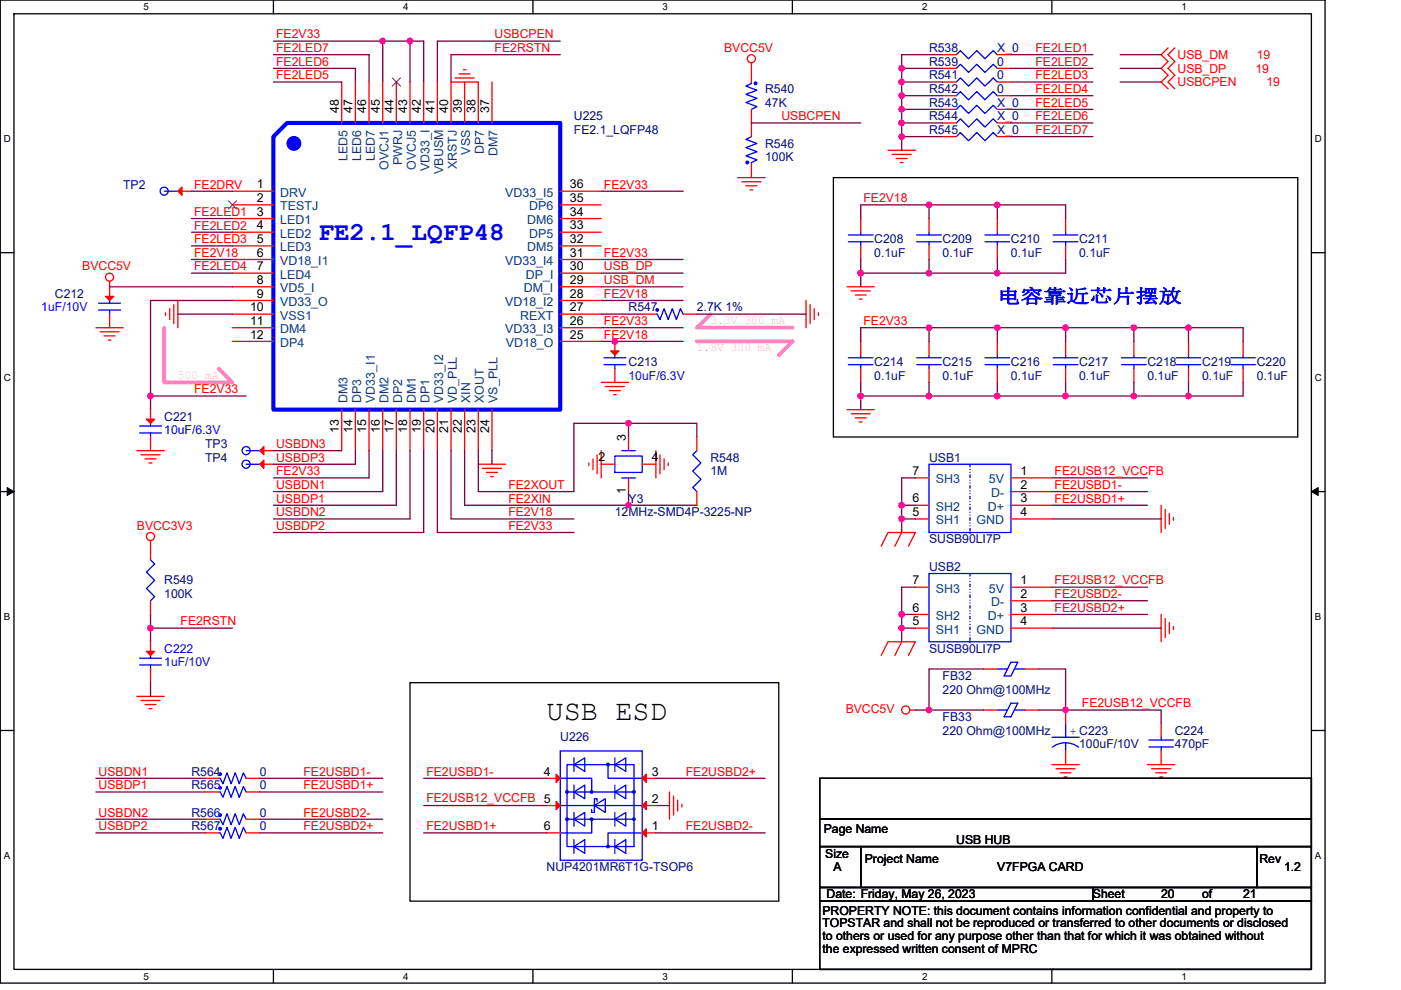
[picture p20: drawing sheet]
<svg xmlns="http://www.w3.org/2000/svg" width="297mm" height="210mm" viewBox="0 0 297 210" stroke-linecap="round" stroke-linejoin="round" font-family="sans-serif">
<defs><g id="words">
<text font-size="6.1" x="115.9" y="152.8">USB ESD</text>
<text font-size="5.5" fill="#00f" x="67.5" y="50.9">FE2.1_LQFP48</text>
<text font-size="4" fill="#00f" x="211.5" y="64.2">电容靠近芯片摆放</text>
<g font-size="2.6" fill="#f00">
<text x="58.5" y="8.1">FE2V33</text>
<text x="58.5" y="11">FE2LED7</text>
<text x="104.9" y="8.1">USBCPEN</text>
<text x="104.9" y="11">FE2RSTN</text>
<text x="153.5" y="11">BVCC5V</text>
<text x="219.5" y="11">FE2LED1</text>
<text x="58.5" y="16.8">FE2LED5</text>
<text x="58.5" y="13.9">FE2LED6</text>
<text x="219.5" y="13.9">FE2LED2</text>
<text x="219.5" y="16.8">FE2LED3</text>
<text x="249.7" y="12.5">USB_DM</text>
<text x="249.7" y="15.4">USB_DP</text>
<text x="266.2" y="15.4">19</text>
<text x="266.5" y="12.5">19</text>
<text x="219.5" y="19.7">FE2LED4</text>
<text x="219.5" y="22.6">FE2LED5</text>
<text x="249.7" y="18.3">USBCPEN</text>
<text x="268.5" y="18.3">19</text>
<text x="165.7" y="25.5">USBCPEN</text>
<text x="219.5" y="25.5">FE2LED6</text>
<text x="219.5" y="28.4">FE2LED7</text>
<text x="41.2" y="40">FE2DRV</text>
<text x="128" y="40">FE2V33</text>
<text x="41.2" y="45.8">FE2LED1</text>
<text x="183.1" y="42.9">FE2V18</text>
<text x="41.2" y="48.7">FE2LED2</text>
<text x="41.2" y="51.6">FE2LED3</text>
<text x="17.4" y="57.4">BVCC5V</text>
<text x="41.2" y="54.5">FE2V18</text>
<text x="41.2" y="57.4">FE2LED4</text>
<text x="128" y="57.3">USB_DP</text>
<text x="128" y="54.5">FE2V33</text>
<text x="128" y="63.2">FE2V18</text>
<text x="128" y="60.2">USB_DM</text>
<text x="128" y="71.8">FE2V18</text>
<text x="128" y="68.9">FE2V33</text>
<text x="183.1" y="68.9">FE2V33</text>
<text x="41.2" y="83.4">FE2V33</text>
<text x="58.5" y="95">USBDN3</text>
<text x="58.5" y="97.9">USBDP3</text>
<text x="58.5" y="100.8">FE2V33</text>
<text x="223.6" y="100.7">FE2USB12_VCCFB</text>
<text x="58.5" y="103.7">USBDN1</text>
<text x="58.5" y="106.6">USBDP1</text>
<text x="107.8" y="106.6">FE2XIN</text>
<text x="107.8" y="103.7">FE2XOUT</text>
<text x="223.6" y="106.6">FE2USBD1+</text>
<text x="223.6" y="103.7">FE2USBD1-</text>
<text x="29" y="112.4">BVCC3V3</text>
<text x="58.5" y="109.5">USBDN2</text>
<text x="58.5" y="112.4">USBDP2</text>
<text x="107.8" y="112.4">FE2V33</text>
<text x="107.8" y="109.5">FE2V18</text>
<text x="223.6" y="123.9">FE2USB12_VCCFB</text>
<text x="223.6" y="129.8">FE2USBD2+</text>
<text x="223.6" y="126.9">FE2USBD2-</text>
<text x="38.3" y="132.7">FE2RSTN</text>
<text x="229.4" y="149.9">FE2USB12_VCCFB</text>
<text x="179.3" y="151.2">BVCC5V</text>
<text x="20.9" y="167.4">USBDP1</text>
<text x="20.9" y="164.5">USBDN1</text>
<text x="64.3" y="164.5">FE2USBD1-</text>
<text x="64.3" y="167.4">FE2USBD1+</text>
<text x="90.4" y="164.5">FE2USBD1-</text>
<text x="145.4" y="164.5">FE2USBD2+</text>
<text x="20.9" y="173.2">USBDN2</text>
<text x="64.3" y="173.2">FE2USBD2-</text>
<text x="90.4" y="170.2">FE2USB12_VCCFB 5</text>
<text x="20.9" y="176.1">USBDP2</text>
<text x="64.3" y="176.1">FE2USBD2+</text>
<text x="90.4" y="176.1">FE2USBD1+</text>
<text x="145.4" y="176.1">FE2USBD2-</text>
</g>
<g font-size="2.6" fill="#000080">
<text x="197" y="11">R538</text>
<text x="211.5" y="11">X_0</text>
<text x="197" y="16.8">R541</text>
<text x="197" y="13.9">R539</text>
<text x="211.5" y="16.8">0</text>
<text x="211.5" y="13.9">0</text>
<text x="162.2" y="19.7">R540</text>
<text x="162.2" y="22.6">47K</text>
<text x="197" y="19.7">R542</text>
<text x="197" y="22.6">R543</text>
<text x="211.5" y="19.7">0</text>
<text x="211.5" y="22.6">X_0</text>
<text x="121.7" y="25.5">U225</text>
<text x="121.7" y="28.4">FE2.1_LQFP48</text>
<text x="197" y="25.5">R544</text>
<text x="197" y="28.4">R545</text>
<text x="211.5" y="25.5">X_0</text>
<text x="211.5" y="28.4">X_0</text>
<text x="162.2" y="31.3">R546</text>
<text x="162.2" y="34.2">100K</text>
<text x="26.1" y="40">TP2</text>
<text x="185.4" y="51.6">C208</text>
<text x="199.9" y="51.6">C209</text>
<text x="214.3" y="51.6">C210</text>
<text x="228.8" y="51.6">C211</text>
<text x="185.4" y="54.5">0.1uF</text>
<text x="199.9" y="54.5">0.1uF</text>
<text x="214.3" y="54.5">0.1uF</text>
<text x="228.8" y="54.5">0.1uF</text>
<text x="11.6" y="63.2">C212</text>
<text x="133.3" y="66.1">R547</text>
<text x="147.7" y="66.1">2.7K 1%</text>
<text x="133.3" y="77.6">C213</text>
<text x="185.4" y="77.6">C214</text>
<text x="199.9" y="77.6">C215</text>
<text x="214.3" y="77.6">C216</text>
<text x="228.8" y="77.6">C217</text>
<text x="243.3" y="77.6">C218</text>
<text x="254.9" y="77.6">C219</text>
<text x="266.5" y="77.6">C220</text>
<text x="185.4" y="80.5">0.1uF</text>
<text x="199.9" y="80.5">0.1uF</text>
<text x="214.3" y="80.5">0.1uF</text>
<text x="228.8" y="80.5">0.1uF</text>
<text x="243.3" y="80.5">0.1uF</text>
<text x="254.9" y="80.5">0.1uF</text>
<text x="266.5" y="80.5">0.1uF</text>
<text x="34.8" y="89.2">C221</text>
<text x="43.5" y="95">TP3</text>
<text x="43.5" y="97.9">TP4</text>
<text x="150.6" y="97.9">R548</text>
<text x="150.6" y="100.8">1M</text>
<text x="197" y="97.9">USB1</text>
<text x="133.3" y="106.6">Y3</text>
<text x="130.4" y="109.5">12MHz-SMD4P-3225-NP</text>
<text x="197" y="115.3">SUSB90LI7P</text>
<text x="34.8" y="124">R549</text>
<text x="197" y="121.1">USB2</text>
<text x="34.8" y="126.9">100K</text>
<text x="197" y="138.5">SUSB90LI7P</text>
<text x="199.9" y="144.2">FB32</text>
<text x="199.9" y="147.1">220 Ohm@100MHz</text>
<text x="199.9" y="152.9">FB33</text>
<text x="199.9" y="155.8">220 Ohm@100MHz</text>
<text x="249.1" y="155.8">C224</text>
<text x="118.8" y="157.3">U226</text>
<text x="228.8" y="158.7">100uF/10V</text>
<text x="249.1" y="158.7">470pF</text>
<text x="40.6" y="164.5">R564</text>
<text x="40.6" y="167.4">R565</text>
<text x="55.1" y="164.5">0</text>
<text x="55.1" y="167.4">0</text>
<text x="40.6" y="173.2">R566</text>
<text x="55.1" y="173.2">0</text>
<text x="40.6" y="176.1">R567</text>
<text x="55.1" y="176.1">0</text>
<text x="115.9" y="184.8">NUP4201MR6T1G-TSOP6</text>
</g>
<g font-size="2.6">
<text x="71.9" y="24" transform="rotate(-90 71.9 24)">48</text>
<text x="74.8" y="24" transform="rotate(-90 74.8 24)">47</text>
<text x="77.7" y="24" transform="rotate(-90 77.7 24)">46</text>
<text x="80.6" y="24" transform="rotate(-90 80.6 24)">45</text>
<text x="83.4" y="24" transform="rotate(-90 83.4 24)">44</text>
<text x="86.3" y="24" transform="rotate(-90 86.3 24)">43</text>
<text x="89.2" y="24" transform="rotate(-90 89.2 24)">42</text>
<text x="92.1" y="24" transform="rotate(-90 92.1 24)">41</text>
<text x="95" y="24" transform="rotate(-90 95 24)">40</text>
<text x="97.9" y="24" transform="rotate(-90 97.9 24)">39</text>
<text x="100.8" y="24" transform="rotate(-90 100.8 24)">38</text>
<text x="103.7" y="24" transform="rotate(-90 103.7 24)">37</text>
<text x="54.5" y="40">1</text>
<text x="120.8" y="40">36</text>
<text x="54.5" y="42.9">2</text>
<text x="54.5" y="45.8">3</text>
<text x="120.8" y="45.8">34</text>
<text x="120.8" y="42.9">35</text>
<text x="54.5" y="48.7">4</text>
<text x="54.5" y="51.6">5</text>
<text x="120.8" y="51.6">32</text>
<text x="120.8" y="48.7">33</text>
<text x="54.5" y="54.4">6</text>
<text x="54.5" y="57.3">7</text>
<text x="120.8" y="57.3">30</text>
<text x="120.8" y="54.4">31</text>
<text x="54.5" y="60.2">8</text>
<text x="54.5" y="63.1">9</text>
<text x="120.8" y="60.2">29</text>
<text x="120.8" y="63.1">28</text>
<text x="53" y="66">10</text>
<text x="53" y="68.9">11</text>
<text x="53" y="71.8">12</text>
<text x="120.8" y="71.8">25</text>
<text x="120.8" y="66">27</text>
<text x="120.8" y="68.9">26</text>
<text x="71.9" y="91.8" transform="rotate(-90 71.9 91.8)">13</text>
<text x="74.8" y="91.8" transform="rotate(-90 74.8 91.8)">14</text>
<text x="77.7" y="91.8" transform="rotate(-90 77.7 91.8)">15</text>
<text x="80.6" y="91.8" transform="rotate(-90 80.6 91.8)">16</text>
<text x="83.4" y="91.8" transform="rotate(-90 83.4 91.8)">17</text>
<text x="86.3" y="91.8" transform="rotate(-90 86.3 91.8)">18</text>
<text x="89.2" y="91.8" transform="rotate(-90 89.2 91.8)">19</text>
<text x="92.1" y="91.8" transform="rotate(-90 92.1 91.8)">20</text>
<text x="95" y="91.8" transform="rotate(-90 95 91.8)">21</text>
<text x="97.9" y="91.8" transform="rotate(-90 97.9 91.8)">22</text>
<text x="100.8" y="91.8" transform="rotate(-90 100.8 91.8)">23</text>
<text x="103.7" y="91.8" transform="rotate(-90 103.7 91.8)">24</text>
<text x="132.7" y="93.6" transform="rotate(-90 132.7 93.6)">3</text>
<text x="126.9" y="97.9">2</text>
<text x="138.2" y="97.9">4</text>
<text x="193.5" y="100.8">7</text>
<text x="216.4" y="100.8">1</text>
<text x="132.7" y="104.9" transform="rotate(-90 132.7 104.9)">1</text>
<text x="193.5" y="106.6">6</text>
<text x="216.4" y="103.7">2</text>
<text x="216.4" y="106.6">3</text>
<text x="193.5" y="109.5">5</text>
<text x="216.4" y="109.5">4</text>
<text x="193.5" y="124">7</text>
<text x="216.4" y="124">1</text>
<text x="193.5" y="129.7">6</text>
<text x="216.4" y="126.8">2</text>
<text x="216.4" y="129.7">3</text>
<text x="193.5" y="132.6">5</text>
<text x="216.4" y="132.6">4</text>
<text x="115.3" y="164.5">4</text>
<text x="138.2" y="164.5">3</text>
<text x="138.2" y="170.3">2</text>
<text x="115.3" y="176.1">6</text>
<text x="138.2" y="176.1">1</text>
<text x="174.7" y="176.7">Page Name</text>
<text x="202.8" y="179">USB HUB</text>
<text x="175" y="181.9">Size</text>
<text x="176.7" y="184.8">A</text>
<text x="183.4" y="183">Project Name</text>
<text x="211.5" y="184.8">V7FPGA CARD</text>
<text x="267" y="183">Rev</text>
<text x="272.2" y="184.8">1.2</text>
<text x="175.3" y="190.6">Date: Friday, May 26, 2023</text>
<text x="231.7" y="190.6">Sheet</text>
<text x="246.2" y="190.6">20</text>
<text x="254.9" y="190.6">of</text>
<text x="263.6" y="190.6">21</text>
<text x="174.4" y="194">PROPERTY NOTE: this document contains information confidential and property to</text>
<text x="174.4" y="196.7">TOPSTAR and shall not be reproduced or transferred to other documents or disclosed</text>
<text x="174.4" y="199.4">to others or used for any purpose other than that for which it was obtained without</text>
<text x="174.4" y="202.1">the expressed written consent of MPRC</text>
</g>
<g font-size="2.6" fill="#004080">
<text x="73.7" y="34.1" transform="rotate(-90 73.7 34.1)">LED5</text>
<text x="76.6" y="34.1" transform="rotate(-90 76.6 34.1)">LED6</text>
<text x="79.5" y="34.1" transform="rotate(-90 79.5 34.1)">LED7</text>
<text x="85.2" y="35" transform="rotate(-90 85.2 35)">PWRJ</text>
<text x="96.8" y="35.9" transform="rotate(-90 96.8 35.9)">XRSTJ</text>
<text x="99.7" y="32.8" transform="rotate(-90 99.7 32.8)">VSS</text>
<text x="102.6" y="32.6" transform="rotate(-90 102.6 32.6)">DP7</text>
<text x="105.5" y="33.1" transform="rotate(-90 105.5 33.1)">DM7</text>
<text x="59.4" y="41.7">DRV</text>
<text x="82.4" y="36" transform="rotate(-90 82.4 36)">OVCJ1</text>
<text x="88.1" y="36" transform="rotate(-90 88.1 36)">OVCJ5</text>
<text x="91" y="36.3" transform="rotate(-90 91 36.3)">VD33_I</text>
<text x="93.9" y="36.9" transform="rotate(-90 93.9 36.9)">VBUSM</text>
<text x="107.1" y="41.7">VD33_I5</text>
<text x="59.4" y="44.6">TESTJ</text>
<text x="59.4" y="47.5">LED1</text>
<text x="111.8" y="47.5">DM6</text>
<text x="112.2" y="44.6">DP6</text>
<text x="59.4" y="50.4">LED2</text>
<text x="59.4" y="53.3">LED3</text>
<text x="111.8" y="53.3">DM5</text>
<text x="112.2" y="50.4">DP5</text>
<text x="59.4" y="56.2">VD18_I1</text>
<text x="59.4" y="59.1">LED4</text>
<text x="107.1" y="56.2">VD33_I4</text>
<text x="111.5" y="59.1">DP_I</text>
<text x="59.4" y="62">VD5_I</text>
<text x="59.4" y="64.9">VD33_O</text>
<text x="107.1" y="64.9">VD18_I2</text>
<text x="111" y="62">DM_I</text>
<text x="59.4" y="67.8">VSS1</text>
<text x="59.4" y="70.7">DM4</text>
<text x="107.1" y="70.7">VD33_I3</text>
<text x="110.3" y="67.8">REXT</text>
<text x="59.4" y="73.6">DP4</text>
<text x="107.2" y="73.6">VD18_O</text>
<text x="73.7" y="85.4" transform="rotate(-90 73.7 85.4)">DM3</text>
<text x="76.6" y="85.4" transform="rotate(-90 76.6 85.4)">DP3</text>
<text x="79.5" y="85.4" transform="rotate(-90 79.5 85.4)">VD33_I1</text>
<text x="82.4" y="85.4" transform="rotate(-90 82.4 85.4)">DM2</text>
<text x="85.2" y="85.4" transform="rotate(-90 85.2 85.4)">DP2</text>
<text x="88.1" y="85.4" transform="rotate(-90 88.1 85.4)">DM1</text>
<text x="91" y="85.4" transform="rotate(-90 91 85.4)">DP1</text>
<text x="93.9" y="85.4" transform="rotate(-90 93.9 85.4)">VD33_I2</text>
<text x="96.8" y="85.4" transform="rotate(-90 96.8 85.4)">VD_PLL</text>
<text x="99.7" y="85.4" transform="rotate(-90 99.7 85.4)">XIN</text>
<text x="102.6" y="85.4" transform="rotate(-90 102.6 85.4)">XOUT</text>
<text x="105.5" y="85.4" transform="rotate(-90 105.5 85.4)">VS_PLL</text>
<text x="198.4" y="102.5">SH3</text>
<text x="209.7" y="102.5">5V</text>
<text x="210.1" y="105.4">D-</text>
<text x="198.4" y="111.2">SH1</text>
<text x="198.4" y="108.3">SH2</text>
<text x="207" y="111.2">GND</text>
<text x="209.4" y="108.3">D+</text>
<text x="198.4" y="125.7">SH3</text>
<text x="209.7" y="125.7">5V</text>
<text x="198.4" y="131.5">SH2</text>
<text x="209.4" y="131.5">D+</text>
<text x="210.1" y="128.6">D-</text>
<text x="198.4" y="134.4">SH1</text>
<text x="207" y="134.4">GND</text>
</g>
<g font-size="2.6" fill="#00f">
<text x="8.8" y="66.1">1uF/10V</text>
<text x="133.3" y="80.5">10uF/6.3V</text>
<text x="34.8" y="92.1">10uF/6.3V</text>
<text x="34.8" y="138.5">C222</text>
<text x="34.8" y="141.4">1uF/10V</text>
<text x="226.8" y="155.9">+ C223</text>
</g>
<g font-size="2.6" fill="#ff80ff">
<text x="150.6" y="68.7">3.3V 300 mA</text>
<text x="147.7" y="74.5">1.8V 300 mA</text>
<text x="37.7" y="80.3">500 mA</text>
</g>
<g font-size="2.1">
<text x="30.5" y="2.2">5</text>
<text x="85.5" y="2.2">4</text>
<text x="140.5" y="2.2">3</text>
<text x="195.5" y="2.2">2</text>
<text x="250.5" y="2.2">1</text>
<text x=".8" y="30.1">D</text>
<text x="278.8" y="30.1">D</text>
<text x=".8" y="80.8">C</text>
<text x="278.8" y="80.8">C</text>
<text x=".8" y="131.4">B</text>
<text x="278.8" y="131.4">B</text>
<text x=".8" y="182.1">A</text>
<text x="278.8" y="182.1">A</text>
<text x="30.5" y="207.8">5</text>
<text x="85.5" y="207.8">4</text>
<text x="140.5" y="207.8">3</text>
<text x="195.5" y="207.8">2</text>
<text x="250.5" y="207.8">1</text>
</g>
</g></defs>
<path d="M.1 0h280.8v208.5h-280.8zM3 2.9h275v202.7h-275z" fill="none" stroke="#000" stroke-width=".28"/>
<g fill="#fff">
<path d="M30.5 .3h1.1v2.3h-1.1z"/>
<path d="M30.5 205.9h1.1v2.3h-1.1z"/>
</g>
<path d="M58 0v2.9M58 205.6v2.9" fill="none" stroke="#000" stroke-width=".28"/>
<g fill="#fff">
<path d="M85.5 .3h1.1v2.3h-1.1z"/>
<path d="M85.5 205.9h1.1v2.3h-1.1z"/>
</g>
<path d="M113 0v2.9M113 205.6v2.9" fill="none" stroke="#000" stroke-width=".28"/>
<g fill="#fff">
<path d="M140.5 .3h1.1v2.3h-1.1z"/>
<path d="M140.5 205.9h1.1v2.3h-1.1z"/>
</g>
<path d="M168 0v2.9M168 205.6v2.9" fill="none" stroke="#000" stroke-width=".28"/>
<g fill="#fff">
<path d="M195.5 .3h1.2v2.3h-1.2z"/>
<path d="M195.5 205.9h1.2v2.3h-1.2z"/>
</g>
<path d="M223 0v2.9M223 205.6v2.9" fill="none" stroke="#000" stroke-width=".28"/>
<g fill="#fff">
<path d="M250.5 .3h1.2v2.3h-1.2z"/>
<path d="M250.5 205.9h1.2v2.3h-1.2z"/>
<path d="M.8 28.3h1.5v2.3h-1.5z"/>
<path d="M278.8 28.3h1.5v2.3h-1.5z"/>
<path d="M.8 78.9h1.5v2.3h-1.5z"/>
<path d="M278.8 78.9h1.5v2.3h-1.5z"/>
</g>
<path d="M.1 53.6h2.9M278 53.6h2.9" fill="none" stroke="#000" stroke-width=".28"/>
<g fill="#fff">
<path d="M.8 129.6h1.4v2.3h-1.4z"/>
<path d="M278.8 129.6h1.4v2.3h-1.4z"/>
</g>
<path d="M.1 104.3h2.9M278 104.3h2.9" fill="none" stroke="#000" stroke-width=".28"/>
<path d="M1.5 103.4l1.5 .9-1.5 .8zM278 104.3l1.5-.9v1.7z" fill="#000" stroke="#000" stroke-width=".21"/>
<g fill="#fff">
<path d="M.8 180.3h1.4v2.3h-1.4z"/>
<path d="M278.8 180.3h1.4v2.3h-1.4z"/>
</g>
<path d="M176.7 37.7h98.4v55h-98.4zM.1 154.9h2.9M86.9 144.8h78.2v46.3h-78.2zM278 154.9h2.9M173.8 179.6h8.7v8.6h-8.7zM173.8 165.1h104.2v8.7h-104.2zM173.8 173.8h104.2v5.8h-104.2zM182.5 179.6h84v8.6h-84zM266.5 179.6h11.5v8.6h-11.5zM173.8 188.2h57.9v2.9h-57.9zM173.8 191.1h104.2v14.5h-104.2zM231.7 188.2h46.3v2.9h-46.3z" fill="none" stroke="#000" stroke-width=".28"/>
<path d="M34.8 69.5v11.6h14.5l-2.9-2.9M147.7 72.4h20.3l-2.9 2.9M150.6 66.6l-2.9 2.9h20.3" fill="none" stroke="#ff80ff" stroke-width=".87"/>
<g fill="none" stroke="#f00" stroke-width=".28">
<path d="M72.5 17.4v8.7M75.4 17.4v8.7M78.2 17.4v8.7M81.1 17.4v8.7M84 17.4v8.7M86.9 17.4v8.7M89.8 17.4v8.7M92.7 17.4v8.7M96.5 16.5h4M97.4 15.7h2.3M98.2 14.8h.6M98.5 17.4v8.7"/>
<path d="M104.3 17.4v8.7M159.3 13.3v4.1M199.9 11.6h2.9M199.9 17.4h2.9M199.9 14.5h2.9M211.5 11.6h2.8M211.5 17.4h2.8M211.5 14.5h2.8M247.6 10.2l-1.4 1.4 1.4 1.5-1.4 1.4 1.4 1.5-1.4 1.4 1.4 1.4M249.1 10.2l-1.5 1.4 1.5 1.5-1.5 1.4 1.5 1.5-1.5 1.4 1.5 1.4M95.6 26.1v-8.7h5.8v8.7M156.4 37.7h5.8"/>
<path d="M157.3 38.5h4.1M158.2 39.4h2.3M159.3 23.2v5.8M159.3 34.8v2.9M188.3 31.9h5.8M189.1 32.7h4.1M190 33.6h2.3M190.9 34.5h.6M199.9 26.1h2.9M199.9 29h2.9M199.9 20.3h2.9M199.9 23.2h2.9"/>
<path d="M211.5 26.1h2.8M211.5 29h2.8M211.5 20.3h2.8M211.5 23.2h2.8M23.2 59.7v4M37.7 40.6h2.9M49.3 40.6h8.7M49.3 43.5h8.7M49.3 46.4h8.7M49.3 49.3h8.7M49.3 52.2h8.7M49.3 55h8.7"/>
<path d="M49.3 57.9h8.7M118.8 40.6h8.7M118.8 43.5h8.7M118.8 46.4h8.7M118.8 49.3h8.7M118.8 52.2h8.7M118.8 55h8.7M118.8 57.9h8.7M159 40.3h.6M182.5 46.4v2.9M182.5 52.2v2.8M197 46.4v2.9"/>
<path d="M197 52.2v2.8M211.5 46.4v2.9M211.5 52.2v2.8M225.9 46.4v2.9M225.9 52.2v2.8M20.3 69.5h5.8M21.2 70.4h4M22.1 71.2h2.3M22.9 72.1h.6M23.2 66.6v2.9M35.1 66.3v.6M36 65.5v2.3"/>
<path d="M36.8 64.6v4M37.7 63.7v5.8M49.3 60.8h8.7M49.3 63.7h8.7M49.3 66.6h8.7M49.3 69.5h8.7M49.3 72.4h8.7M118.8 60.8h8.7M118.8 63.7h8.7M118.8 66.6h8.7M118.8 69.5h8.7M118.8 72.4h8.7"/>
<path d="M130.4 72.4v2.9M130.4 78.2v2.9M136.2 66.6h2.9M144.8 66.6h2.9M170.9 63.7v5.8M171.8 64.6v4M172.6 65.5v2.3M173.5 66.3v.6M179.6 60.8h5.8M180.5 61.7h4M181.3 62.6h2.3M182.2 63.4h.6"/>
<path d="M182.5 72.4v2.9M182.5 78.2v2.9M197 72.4v2.9M197 78.2v2.9M211.5 72.4v2.9M211.5 78.2v2.9M225.9 72.4v2.9M225.9 78.2v2.9M240.4 72.4v2.9M240.4 78.2v2.9M252 72.4v2.9M252 78.2v2.9"/>
<path d="M263.6 72.4v2.9M263.6 78.2v2.9M29 95.6h5.8M29.9 96.5h4M30.8 97.3h2.3M31.6 98.2h.6M31.9 86.9v2.9M31.9 92.7v2.9M55.1 95.6h2.9M55.1 98.5h2.9M72.5 86.9v8.7M75.4 86.9v8.7"/>
<path d="M78.2 86.9v8.7M81.1 86.9v8.7M84 86.9v8.7M86.9 86.9v8.7M89.8 86.9v8.7M92.7 86.9v8.7M95.6 86.9v8.7M98.5 86.9v8.7M101.4 98.5h5.8M101.4 86.9v8.7M102.3 99.3h4M104.3 86.9v8.7"/>
<path d="M124.9 98.2v.6M125.7 97.3v2.3M126.6 96.5v4M127.5 81.1h5.8M127.5 95.6v5.8M127.5 98.5h2.9M128.3 82h4.1M129.2 82.8h2.3M130.1 83.7h.6M133.3 92.7v2.9M136.2 98.5h2.9M139.1 95.6v5.8"/>
<path d="M139.9 96.5v4M140.8 97.3v2.3M141.7 98.2v.6M147.7 92.7v2.9M179.6 86.9h5.8M180.5 87.8h4M181.3 88.6h2.3M182.2 89.5h.6M31.9 114.7v4M103.1 100.2h2.4M104 101.1h.6M133.3 101.4v2.9"/>
<path d="M147.7 104.3v2.9M186.8 115.8l1.5-2.9h5.8l-1.5 2.9M191.2 112.9l-1.5 2.9M194.1 110.1h2.9M194.1 107.2h2.9M194.1 101.4h2.9M214.3 101.4h8.7M214.3 104.3h8.7M214.3 107.2h8.7M214.3 110.1h8.7M246.2 107.2v5.7M247.1 108v4.1"/>
<path d="M247.9 108.9v2.3M248.8 109.8v.5M31.9 136.1v2.9M31.9 127.4v2.9M186.8 139l1.5-2.9h5.8l-1.5 2.9M191.2 136.1l-1.5 2.9M194.1 133.2h2.9M194.1 130.3h2.9M194.1 124.5h2.9M214.3 124.5h8.7M214.3 127.4h8.7M214.3 130.3h8.7"/>
<path d="M214.3 133.2h8.7M246.2 130.3v5.8M247.1 131.2v4.1M247.9 132.1v2.3M248.8 132.9v.6M29 147.7h5.8M29.9 148.6h4M30.8 149.4h2.3M31.6 150.3h.6M31.9 141.9v2.9M192.9 150.6h1.2M208.6 141.9h2.9"/>
<path d="M208.6 150.6h2.9M217.2 141.9h2.9M217.2 150.6h2.9M225.9 150.6v2.9M225.9 159.3v2.9M246.2 153.5v2.9M246.2 159.3v2.9M43.5 176.7h2.9M43.5 165.1h2.9M43.5 168h2.9M43.5 173.8h2.9M52.2 176.7h2.9"/>
<path d="M52.2 165.1h2.9M52.2 168h2.9M52.2 173.8h2.9M115.9 165.1h2.9M115.9 176.7h2.9M115.9 170.9h2.9M136.2 176.7h2.9M136.2 170.9h2.9M136.2 165.1h2.9M141.9 168v5.8M142.8 168.8v4.1M143.7 169.7v2.3"/>
<path d="M144.6 170.6v.6M223 162.2h5.8M223.9 163h4M224.8 163.9h2.3M225.6 164.8h.6M243.3 162.2h5.8M244.2 163h4M245 163.9h2.4M245.9 164.8h.6"/>
<circle cx="159.3" cy="12.5" r=".86"/>
<circle cx="23.2" cy="58.8" r=".86"/>
<circle cx="31.9" cy="113.8" r=".86"/>
<circle cx="192" cy="150.6" r=".86"/>
</g>
<g fill="none" stroke="#00f" stroke-width=".28">
<path d="M159.3 17.4v.3l-1.1 .6 2.3 .8-2.3 .9 2.3 .9-2.3 .8 2.3 .9-1.2 .6M202.8 11.6l.8-.9 1.8 1.8 1.7-1.8 1.7 1.8 1.8-1.8 .9 .9M202.8 17.4l.8-.9 1.8 1.8 1.7-1.8 1.7 1.8 1.8-1.8 .9 .9M202.8 14.5l.8-.9 1.8 1.8 1.7-1.8 1.7 1.8 1.8-1.8 .9 .9M159.3 29l-1.1 .6 2.3 .8-2.3 .9 2.3 .9-2.3 .8 2.3 .9-1.2 .6v.3M202.8 26.1l.8-.9 1.8 1.7 1.7-1.7 1.7 1.7 1.8-1.7 .9 .9M202.8 29l.8-.9 1.8 1.7 1.7-1.7 1.7 1.7 1.8-1.7 .9 .9M202.8 20.3l.8-.9 1.8 1.8 1.7-1.8 1.7 1.8 1.8-1.8 .9 .9M202.8 23.2l.8-.9 1.8 1.8 1.7-1.8 1.7 1.8 1.8-1.8 .9 .9M34.8 40.6h2.9M179.9 51.3h5.2M179.9 49.8h5.2"/>
<path d="M182.5 49.3v.5M182.5 51.3v.9M194.3 51.3h5.3M194.3 49.8h5.3M197 49.3v.5M197 51.3v.9M208.8 51.3h5.3M208.8 49.8h5.3M211.5 49.3v.5M211.5 51.3v.9M223.3 51.3h5.2M223.3 49.8h5.2"/>
<path d="M225.9 49.3v.5M225.9 51.3v.9M20.9 65.8h4.6M20.9 64.3h4.6M23.2 63.7v.6M23.2 65.8v.8M128.1 75.9h4.6M128.1 77.3h4.6M130.4 75.3v.6M130.4 77.3v.9M139.1 66.6h.2l.6 1.2 .9-2.3 .9 2.3 .8-2.3 .9 2.3 .9-2.3 .5 1.1M179.9 77.3h5.2"/>
<path d="M179.9 75.9h5.2M182.5 75.3v.6M182.5 77.3v.9M194.3 77.3h5.3M194.3 75.9h5.3M197 75.3v.6M197 77.3v.9M208.8 77.3h5.3M208.8 75.9h5.3M211.5 75.3v.6M211.5 77.3v.9M223.3 77.3h5.2"/>
<path d="M223.3 75.9h5.2M225.9 75.3v.6M225.9 77.3v.9M237.8 77.3h5.2M237.8 75.9h5.2M240.4 75.3v.6M240.4 77.3v.9M249.4 77.3h5.2M249.4 75.9h5.2M252 75.3v.6M252 77.3v.9M261 77.3h5.2"/>
<path d="M261 75.9h5.2M263.6 75.3v.6M263.6 77.3v.9M29.6 90.4h4.6M29.6 91.8h4.6M31.9 89.8v.6M31.9 91.8v.9M52.2 95.6h2.9M52.2 98.5h2.9M130.4 96.7h5.8v3.5h-5.8zM131.8 95.6h2.9M147.7 95.6l-.8 .9 1.7 1.7-1.7 1.7 1.7 1.8-1.7 1.7 .8 .9"/>
<path d="M197 98.5h17.3v14.4h-17.3zM31.9 118.7l.9 .9-1.8 1.7 1.8 1.8-1.8 1.7 1.8 1.8-.9 .8M131.8 101.4h2.9M29.6 139.6h4.6M31.9 139v.6M197 121.6h17.3v14.5h-17.3zM29.6 141h4.6M31.9 141v.9M118.8 159.3h17.4v23.2h-17.4zM211.5 141.9h2M211.5 150.6h2M214.3 140.5h1.5l-1.5 2.9h-1.4z"/>
<path d="M214.3 149.1h1.5l-1.5 2.9h-1.4zM215.2 141.9h2M215.2 150.6h2M223 156.4h5.8M223.1 158.5l1.3-.7 1.5-.3 1.5 .3 1.3 .7M225.9 157.5v1.8M225.9 153.5v2.9M243.6 158.4h5.2M243.6 157h5.2M246.2 156.4v.6M246.2 158.4v.9M46.4 176.7h.3l.6 1.1 .8-2.3 .9 2.3 .9-2.3 .8 2.3 .9-2.3 .6 1.2"/>
<path d="M46.4 165.1h.3l.6 1.1 .8-2.3 .9 2.3 .9-2.3 .8 2.3 .9-2.3 .6 1.2M46.4 168h.3l.6 1.1 .8-2.3 .9 2.3 .9-2.3 .8 2.3 .9-2.3 .6 1.2M46.4 173.8h.3l.6 1.1 .8-2.3 .9 2.3 .9-2.3 .8 2.3 .9-2.3 .6 1.2M118.8 170.9h17.4M118.8 165.1h6.7v2.9M120.2 162.2h14.2v17.4h-14.2zM120.2 173.8h14.2M120.2 168h14.2M121.7 172.3v2.9M121.7 166.5v2.9M121.7 173.8l2.3-1.5v2.9zM121.7 168l2.3-1.5v2.9z"/>
<path d="M121.7 160.7v2.9M121.7 178.1v2.9M121.7 162.2l2.3-1.5v2.9zM121.7 179.6l2.3-1.5v2.9zM125.5 173.8v2.9h-6.7M126 170.9l2.3-1.5v2.9zM126.6 170v-.6h-.6v2.9h-.5v-.6M128.9 162.2v2.9h7.3M130.4 172.3v2.9M130.4 166.5v2.9M130.4 173.8l2.3-1.5v2.9zM130.4 168l2.3-1.5v2.9z"/>
<path d="M130.4 178.1v2.9M130.4 160.7v2.9M130.4 179.6l2.3-1.5v2.9zM130.4 162.2l2.3-1.5v2.9zM135.9 176.7h-7v2.9"/>
<circle cx="34.8" cy="40.5" r=".86"/>
<circle cx="52.2" cy="95.6" r=".86"/>
<circle cx="52.2" cy="98.5" r=".86"/>
</g>
<g fill="#f00" stroke="#f00" stroke-width=".28">
<path d="M37.7 40.6l.9-.9v1.7z"/>
<path d="M31 138.2h1.8l-.9 .8z"/>
<path d="M129.5 74.4h1.7l-.8 .9z"/>
<path d="M22.4 62.9h1.7l-.9 .8z"/>
<path d="M136.2 176.7l.8-.9v1.7z"/>
<path d="M136.2 170.9l.8-.9v1.7z"/>
<path d="M136.2 165.1l.8-.9v1.7z"/>
<path d="M117.9 164.2l.9 .9-.9 .8z"/>
<path d="M117.9 170l.9 .9-.9 .8z"/>
<path d="M31 88.9h1.8l-.9 .9z"/>
<path d="M55.1 95.6l.8-.9v1.8z"/>
<path d="M55.1 98.5l.8-.9v1.7z"/>
</g>
<g fill="#00f" stroke="#00f" stroke-width=".28">
<circle cx="46.7" cy="175.8" r=".28"/>
<circle cx="46.7" cy="164.2" r=".28"/>
<circle cx="160.2" cy="17.7" r=".28"/>
<circle cx="62.3" cy="30.4" r="1.44"/>
<circle cx="46.7" cy="167.1" r=".28"/>
<circle cx="120.2" cy="173.8" r=".28"/>
<circle cx="128.9" cy="179.5" r=".28"/>
<circle cx="125.4" cy="173.8" r=".28"/>
<circle cx="134.4" cy="173.8" r=".28"/>
<circle cx="134.4" cy="168" r=".28"/>
<circle cx="120.2" cy="168" r=".28"/>
<circle cx="125.4" cy="168" r=".28"/>
<circle cx="128.9" cy="162.2" r=".28"/>
<circle cx="158.4" cy="34.5" r=".29"/>
<circle cx="46.7" cy="172.9" r=".28"/>
<circle cx="139.3" cy="65.7" r=".28"/>
</g>
<path d="M205.7 98.5v14.4M205.7 112.9h.1M205.7 121.6v14.5M205.7 136.1h.1" fill="none" stroke="#00f" stroke-width=".28" stroke-dasharray=".6 .6 0 .6 0 .6"/>
<path d="M60.9 26.1h57.9v60.8h-60.8v-57.9z" fill="none" stroke="#00f" stroke-width=".87"/>
<path d="M83.2 16.5l1.7 1.8M84.9 16.5l-1.8 1.8M48.4 42.6l1.8 1.7M50.2 42.6l-1.8 1.7" fill="none" stroke="#804000" stroke-width=".21"/>
<g fill="none" stroke="#800040" stroke-width=".28">
<path d="M58 8.7h23.1M58 17.4h14.5M58 11.6h20.2v5.8M58 14.5h17.4v2.9M81.1 8.7v8.7M81.1 8.7h5.8M86.9 8.7v8.7M86.9 8.7h2.9v8.7M118.8 8.7h-26.1v8.7M118.8 11.6h-23.2v5.8M191.2 14.5h8.7M191.2 17.4h8.7"/>
<path d="M191.2 17.4v2.9M191.2 14.5v2.9M199.9 11.6h-8.7v2.9M214.3 11.6h17.4M214.3 14.5h17.4M214.3 17.4h17.4M237.5 11.6h8.7M237.5 14.5h8.7M237.5 17.4h8.7M159.3 26.1h23.2M191.2 20.3h8.7M191.2 23.2h8.7"/>
<path d="M191.2 26.1h8.7M191.2 29h8.7M191.2 20.3v2.9M191.2 26.1v5.8M191.2 23.2v2.9M214.3 20.3h17.4M214.3 23.2h17.4M214.3 26.1h17.4M214.3 29h17.4M40.6 40.6h8.7M40.6 46.4h8.7M40.6 49.3h8.7"/>
<path d="M40.6 52.2h8.7M40.6 55h8.7M40.6 57.9h8.7M127.5 57.9h17.3M127.5 55h17.3M127.5 40.6h17.3M182.5 55v2.9M182.5 57.9v2.9M182.5 57.9h14.5M197 55v2.9h14.5M197 43.5h-14.5v2.9M197 43.5h14.5"/>
<path d="M197 43.5v2.9M211.5 55v2.9M211.5 43.5v2.9M211.5 43.5h14.4v2.9M225.9 55v2.9h-14.4M23.2 60.8h26.1M37.7 66.6h11.6M49.3 63.7h-17.4v20.3M127.5 72.4h17.3M127.5 66.6h8.7M127.5 69.5h17.3M127.5 63.7h17.3"/>
<path d="M127.5 60.8h17.3M147.7 66.6h23.2M197 69.5v2.9M197 69.5h14.5M197 69.5h-14.5v2.9M211.5 69.5v2.9M211.5 69.5h14.4M225.9 69.5h14.5M225.9 69.5v2.9M240.4 69.5v2.9M240.4 69.5h11.6M252 69.5v2.9"/>
<path d="M252 69.5h11.6v2.9M31.9 84v2.9M31.9 84h20.3M58 95.6h14.5M75.4 95.6v2.9h-17.4M78.3 95.6l-.1 5.8h-20.2M81.1 95.6v8.7h-23.1M84 95.6v11.6h-26M86.9 95.6v14.5h-28.9M89.8 95.6v17.3h-31.8M92.7 95.6v17.3h29M95.6 95.6v14.5h26.1"/>
<path d="M98.5 95.6v11.6h34.8M104.3 95.6v2.9M133.3 89.8h14.4v2.9M133.3 89.8v2.9M133.3 89.8h-11.6v14.5h-20.3v-8.7M182.5 84v2.9M182.5 84h14.5M182.5 81.1v2.9M197 84h14.5M197 81.1v2.9M211.5 81.1v2.9M211.5 84h14.4"/>
<path d="M225.9 81.1v2.9h14.5M240.4 84h11.6M240.4 81.1v2.9M252 81.1v2.9M263.6 81.1v2.9h-11.6M133.3 107.2h14.4M133.3 104.3v2.9M191.2 107.2h2.9M191.2 110.1h2.9M191.2 107.2v2.9M191.2 110.1v2.8M194.1 101.4h-2.9v5.8"/>
<path d="M223 104.3h20.3M223 101.4h20.3M223 110.1h23.2M223 107.2h20.3M31.9 133.2h17.4M31.9 133.2v2.9M31.9 130.3v2.9M191.2 130.3h2.9M191.2 133.2h2.9M191.2 130.3v2.9M191.2 133.2v2.9M194.1 124.5h-2.9v5.8"/>
<path d="M223 127.4h20.3M223 124.5h20.3M223 133.2h23.2M223 130.3h20.3M31.9 144.8v2.9M194.1 150.6h2.9M197 150.6h11.6M208.6 141.9h-11.6v8.7M220.1 141.9h5.8v8.7M220.1 150.6h5.8M225.9 150.6h20.3v2.9M20.3 176.7h23.2"/>
<path d="M20.3 173.8h23.2M20.3 168h23.2M20.3 165.1h23.2M55.1 173.8h26M55.1 176.7h26M55.1 165.1h26M55.1 168h26M89.8 170.9h26.1M89.8 176.7h26.1M89.8 165.1h26.1M139.1 165.1h23.1M139.1 176.7h23.1"/>
<path d="M139.1 170.9h2.8"/>
</g>
<g fill="#f0f" stroke="#f0f" stroke-width=".28">
<circle cx="133.2" cy="89.8" r=".57"/>
<circle cx="133.2" cy="107.1" r=".57"/>
<circle cx="81.1" cy="8.7" r=".57"/>
<circle cx="191.2" cy="14.5" r=".57"/>
<circle cx="191.2" cy="20.3" r=".57"/>
<circle cx="191.2" cy="29" r=".57"/>
<circle cx="191.2" cy="26.1" r=".57"/>
<circle cx="191.2" cy="23.2" r=".57"/>
<circle cx="191.2" cy="17.4" r=".57"/>
<circle cx="31.9" cy="133.2" r=".57"/>
<circle cx="182.5" cy="57.9" r=".57"/>
<circle cx="197" cy="57.9" r=".57"/>
<circle cx="197" cy="43.5" r=".57"/>
<circle cx="197" cy="84" r=".57"/>
<circle cx="197" cy="69.5" r=".57"/>
<circle cx="225.9" cy="69.5" r=".57"/>
<circle cx="211.4" cy="69.5" r=".57"/>
<circle cx="225.9" cy="84" r=".57"/>
<circle cx="211.4" cy="84" r=".57"/>
<circle cx="182.5" cy="84" r=".57"/>
<circle cx="130.4" cy="72.4" r=".57"/>
<circle cx="31.9" cy="84" r=".57"/>
<circle cx="86.9" cy="8.7" r=".57"/>
<circle cx="197" cy="150.6" r=".57"/>
<circle cx="225.9" cy="150.6" r=".57"/>
<circle cx="191.2" cy="107.1" r=".57"/>
<circle cx="191.2" cy="110" r=".57"/>
<circle cx="191.2" cy="133.2" r=".57"/>
<circle cx="191.2" cy="130.3" r=".57"/>
<circle cx="211.4" cy="57.9" r=".57"/>
<circle cx="211.4" cy="43.5" r=".57"/>
<circle cx="252" cy="69.5" r=".57"/>
<circle cx="240.4" cy="69.5" r=".57"/>
<circle cx="252" cy="84" r=".57"/>
<circle cx="240.4" cy="84" r=".57"/>
</g>
<use href="#words"/>
</svg>
